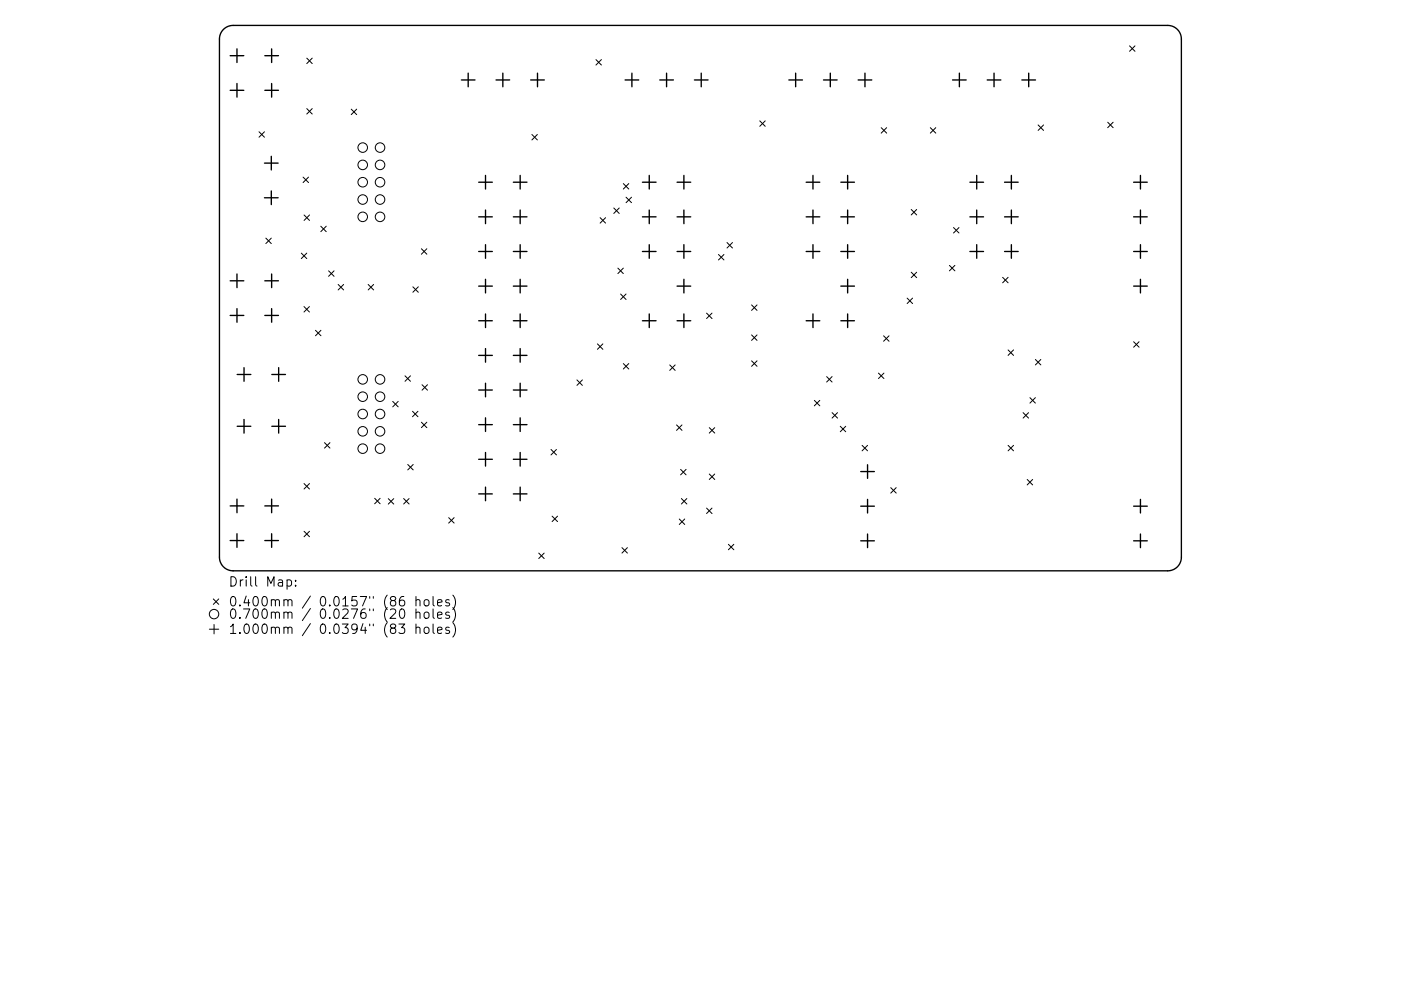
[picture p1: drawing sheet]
<svg xmlns="http://www.w3.org/2000/svg" width="297mm" height="210mm" viewBox="0 0 297 210" stroke-linecap="round" stroke-linejoin="round" font-family="sans-serif">
<defs><g id="words">
<g font-size="2.8">
<text x="48.4" y="124.5">Drill Map:</text>
<text x="48.4" y="128.7">0.400mm / 0.0157&quot; (86 holes)</text>
<text x="48.4" y="131.3">0.700mm / 0.0276&quot; (20 holes)</text>
<text x="48.4" y="134.5">1.000mm / 0.0394&quot; (83 holes)</text>
</g>
</g></defs>
<g fill="none" stroke="#000" stroke-width=".29">
<path d="M47.4 6.2a2.89 2.89 0 0 1 2-.8h198.2a2.89 2.89 0 0 1 2.9 2.9v109.9a2.89 2.89 0 0 1-2.9 2.9h-198.2a2.89 2.89 0 0 1-2.9-2.9v-109.9a2.89 2.89 0 0 1 .9-2.1zM48.8 11.8h2.9M48.8 19.2h2.9M50.2 10.4v2.9M50.2 17.7v2.9M56.1 11.8h2.9M56.1 19.2h2.9M57.6 10.4v2.9M57.6 17.7v2.9M97.8 17h2.9M99.3 15.5v2.9M105.2 17h2.9"/>
<path d="M106.6 15.5v2.9M112.5 17h2.9M114 15.5v2.9M132.5 17h2.9M134 15.5v2.9M139.9 17h2.9M141.3 15.5v2.9M147.2 17h2.9M148.7 15.5v2.9M167.2 17h2.9M168.7 15.5v2.9M174.6 17h2.9"/>
<path d="M176 15.5v2.9M181.9 17h2.9M183.4 15.5v2.9M202 17h2.9M203.4 15.5v2.9M209.3 17h2.9M210.8 15.5v2.9M216.7 17h2.9M218.1 15.5v2.9M56.1 34.6h2.9M57.5 33.2v2.9M101.5 38.7h2.9"/>
<path d="M102.9 37.2v2.9M108.8 38.7h2.9M110.3 37.2v2.9M136.2 38.7h2.9M137.7 37.2v2.9M143.6 38.7h2.8M145 37.2v2.9M170.9 38.7h2.9M172.4 37.2v2.9M178.3 38.7h2.9M179.7 37.2v2.9M205.6 38.7h2.9"/>
<path d="M207.1 37.2v2.9M213 38.7h2.9M214.4 37.2v2.9M240.3 38.7h2.9M241.8 37.2v2.9M48.8 59.6h2.9M50.2 58.1v2.9M56.1 42h2.9M56.1 59.6h2.9M57.5 40.5v2.9M57.6 58.1v2.9M101.5 46h2.9"/>
<path d="M101.5 53.4h2.9M102.9 44.6v2.9M102.9 51.9v2.9M102.9 59.3v2.9M108.8 46h2.9M108.8 53.4h2.9M110.3 44.6v2.9M110.3 51.9v2.9M110.3 59.3v2.9M136.2 46h2.9M136.2 53.4h2.9M137.7 44.6v2.9"/>
<path d="M137.7 51.9v2.9M143.6 46h2.8M143.6 53.4h2.8M145 44.6v2.9M145 51.9v2.9M145 59.3v2.9M170.9 46h2.9M170.9 53.4h2.9M172.4 44.6v2.9M172.4 51.9v2.9M178.3 46h2.9M178.3 53.4h2.9"/>
<path d="M179.7 44.6v2.9M179.7 51.9v2.9M179.7 59.3v2.9M205.6 46h2.9M205.6 53.4h2.9M207.1 44.6v2.9M207.1 51.9v2.9M213 46h2.9M213 53.4h2.9M214.4 44.6v2.9M214.4 51.9v2.9M240.3 46h2.9"/>
<path d="M240.3 53.4h2.9M241.8 44.6v2.9M241.8 51.9v2.9M241.8 59.3v2.9M48.8 66.9h2.9M50.2 65.5v2.9M50.3 79.5h2.9M51.7 78v2.9M56.1 66.9h2.9M57.6 65.5v2.9M57.6 79.5h2.9M59.1 78v2.9"/>
<path d="M101.5 60.7h2.9M101.5 68.1h2.9M101.5 75.4h2.9M102.9 66.6v2.9M102.9 74v2.8M108.8 60.7h2.9M108.8 68.1h2.9M108.8 75.4h2.9M110.3 66.6v2.9M110.3 74v2.8M136.2 68.1h2.9M137.7 66.6v2.9"/>
<path d="M143.6 60.7h2.8M143.6 68.1h2.8M145 66.6v2.9M170.9 68.1h2.9M172.4 66.6v2.9M178.3 60.7h2.9M178.3 68.1h2.9M179.7 66.6v2.9M240.3 60.7h2.9M50.3 90.4h2.9M51.7 89v2.9M57.6 90.4h2.9"/>
<path d="M59.1 89v2.9M101.5 82.7h2.9M101.5 90.1h2.9M101.5 97.4h2.9M102.9 81.3v2.9M102.9 88.7v2.8M102.9 96v2.9M108.8 82.7h2.9M108.8 90.1h2.9M108.8 97.4h2.9M110.3 81.3v2.9M110.3 88.7v2.8"/>
<path d="M110.3 96v2.9M183.9 98.6v2.9M48.8 107.3h2.9M48.8 114.7h2.9M50.2 105.9v2.9M50.2 113.2v2.9M56.1 107.3h2.9M56.1 114.7h2.9M57.6 105.9v2.9M57.6 113.2v2.9M101.5 104.8h2.9M102.9 103.3v2.9"/>
<path d="M108.8 104.8h2.9M110.3 103.3v2.9M182.5 100h2.9M182.5 107.4h2.9M182.5 114.7h2.9M183.9 105.9v2.9M183.9 113.3v2.9M240.3 107.4h2.9M240.3 114.7h2.9M241.8 105.9v2.9M241.8 113.3v2.9"/>
</g>
<g fill="none" stroke="#000" stroke-width=".21">
<path d="M65 12.3l1.2 1.2M66.2 12.3l-1.2 1.2M126.4 12.6l1.1 1.2M127.5 12.6l-1.1 1.2M239.5 9.7l1.1 1.2M240.6 9.7l-1.1 1.2M54.9 28l1.2 1.1M56.1 28l-1.2 1.1M64.3 37.6l1.1 1.1M65 23l1.2 1.2M65.4 37.6l-1.1 1.1M66.2 23l-1.2 1.2"/>
<path d="M74.5 23.2l1.1 1.1M75.6 23.2l-1.1 1.1M112.8 28.5l1.1 1.2M113.9 28.5l-1.1 1.2M132.2 39l1.1 1.1M133.3 39l-1.1 1.1M161.1 25.6l1.1 1.2M162.2 25.6l-1.1 1.2M186.8 27.1l1.2 1.1M188 27.1l-1.2 1.1M197.2 27.1l1.2 1.1M198.4 27.1l-1.2 1.1"/>
<path d="M220.1 26.5l1.2 1.2M221.3 26.5l-1.2 1.2M234.9 25.9l1.1 1.2M236 25.9l-1.1 1.2M56.4 50.5l1.1 1.2M57.5 50.5l-1.1 1.2M63.9 53.7l1.1 1.2M64.5 45.6l1.1 1.2M65 53.7l-1.1 1.2M65.6 45.6l-1.1 1.2M68 48l1.2 1.2M69.2 48l-1.2 1.2"/>
<path d="M69.7 57.5l1.1 1.1M70.8 57.5l-1.1 1.1M89.3 52.8l1.2 1.1M90.5 52.8l-1.2 1.1M127.2 46.2l1.2 1.1M128.4 46.2l-1.2 1.1M130.1 44.1l1.2 1.2M131 56.9l1.2 1.1M131.3 44.1l-1.2 1.2M132.2 56.9l-1.2 1.1M132.7 41.8l1.2 1.2M133.9 41.8l-1.2 1.2"/>
<path d="M152.3 54l1.2 1.2M153.5 54l-1.2 1.2M154.1 51.5l1.2 1.1M155.3 51.5l-1.2 1.1M193.2 44.4l1.2 1.2M193.2 57.8l1.2 1.1M194.4 44.4l-1.2 1.2M194.4 57.8l-1.2 1.1M201.3 56.3l1.2 1.2M202.2 48.3l1.1 1.1M202.5 56.3l-1.2 1.2M203.3 48.3l-1.1 1.1"/>
<path d="M212.6 58.8l1.1 1.2M213.7 58.8l-1.1 1.2M64.4 65l1.2 1.2M65.6 65l-1.2 1.2M66.9 70.1l1.1 1.1M68 70.1l-1.1 1.1M71.7 60.4l1.2 1.1M72.9 60.4l-1.2 1.1M78.1 60.4l1.1 1.1M79.2 60.4l-1.1 1.1M85.9 79.7l1.1 1.2M87 79.7l-1.1 1.2"/>
<path d="M87.5 60.9l1.2 1.1M88.7 60.9l-1.2 1.1M126.7 73l1.1 1.1M127.8 73l-1.1 1.1M131.6 62.4l1.1 1.1M132.2 77.1l1.1 1.2M132.7 62.4l-1.1 1.1M133.3 77.1l-1.1 1.2M142 77.4l1.1 1.2M143.1 77.4l-1.1 1.2M149.8 66.4l1.2 1.2M151 66.4l-1.2 1.2"/>
<path d="M159.3 64.7l1.2 1.2M159.3 71.1l1.2 1.1M159.3 76.6l1.2 1.1M160.5 64.7l-1.2 1.2M160.5 71.1l-1.2 1.1M160.5 76.6l-1.2 1.1M175.3 79.9l1.1 1.2M176.4 79.9l-1.1 1.2M186.3 79.2l1.1 1.1M187.3 71.2l1.2 1.2M187.4 79.2l-1.1 1.1M188.5 71.2l-1.2 1.2"/>
<path d="M192.3 63.3l1.2 1.1M193.5 63.3l-1.2 1.1M213.7 74.2l1.2 1.2M214.9 74.2l-1.2 1.2M219.5 76.3l1.2 1.1M220.7 76.3l-1.2 1.1M240.3 72.5l1.2 1.2M241.5 72.5l-1.2 1.2M68.8 93.9l1.2 1.2M70 93.9l-1.2 1.2M83.3 85.2l1.1 1.1M84.4 85.2l-1.1 1.1"/>
<path d="M86.4 98.5l1.2 1.2M87.5 87.3l1.1 1.1M87.6 98.5l-1.2 1.2M88.6 87.3l-1.1 1.1M89.3 89.6l1.2 1.1M89.5 81.6l1.1 1.2M90.5 89.6l-1.2 1.1M90.6 81.6l-1.1 1.2M116.8 95.4l1.2 1.1M118 95.4l-1.2 1.1M122.3 80.6l1.2 1.2M123.5 80.6l-1.2 1.2"/>
<path d="M143.4 90.2l1.2 1.1M144.3 99.6l1.2 1.1M144.6 90.2l-1.2 1.1M145.5 99.6l-1.2 1.1M150.4 90.7l1.1 1.2M151.5 90.7l-1.1 1.2M172.7 84.9l1.1 1.2M173.8 84.9l-1.1 1.2M176.4 87.6l1.2 1.1M177.6 87.6l-1.2 1.1M178.2 90.4l1.1 1.2M179.3 90.4l-1.1 1.2"/>
<path d="M182.8 94.5l1.1 1.2M183.9 94.5l-1.1 1.2M213.7 94.5l1.2 1.2M214.9 94.5l-1.2 1.2M216.9 87.6l1.2 1.1M218.1 87.6l-1.2 1.1M218.4 84.4l1.1 1.1M219.5 84.4l-1.1 1.1M64.5 102.6l1.1 1.2M64.5 112.7l1.1 1.2M65.6 102.6l-1.1 1.2M65.6 112.7l-1.1 1.2"/>
<path d="M79.4 105.7l1.2 1.2M80.6 105.7l-1.2 1.2M82.3 105.8l1.2 1.2M83.5 105.8l-1.2 1.2M85.6 105.8l1.1 1.1M86.7 105.8l-1.1 1.1M95.1 109.8l1.2 1.2M96.3 109.8l-1.2 1.2M114.2 117.3l1.2 1.2M115.4 117.3l-1.2 1.2M117.1 109.5l1.1 1.2M118.2 109.5l-1.1 1.2"/>
<path d="M131.9 116.2l1.1 1.1M133 116.2l-1.1 1.1M144 110.1l1.2 1.2M144.5 105.8l1.1 1.1M145.2 110.1l-1.2 1.2M145.6 105.8l-1.1 1.1M149.8 107.8l1.2 1.2M150.4 100.6l1.1 1.1M151 107.8l-1.2 1.2M151.5 100.6l-1.1 1.1M154.4 115.5l1.2 1.1M155.6 115.5l-1.2 1.1"/>
<path d="M188.9 103.5l1.1 1.1M190 103.5l-1.1 1.1M217.8 101.7l1.1 1.2M218.9 101.7l-1.1 1.2M44.4 133.5h2M45.2 127.1l1.2 1.1M45.4 132.5v2M46.4 127.1l-1.2 1.1M60.9 123.1l.5-.1 .4 .4v.6l-.2 .3h-.7M62.7 124.2v.2M62.7 123.1v.2M84.6 132.4h1.2l-.7 .8 .6 .1v.9l-.3 .2h-.5l-.3-.2"/>
<path d="M84.9 129.4l.4-.2a1.25 1.25 0 0 1 0 2l-.3-.1-.2-.3-.1-.8zM85.6 126.6a.79 .79 0 0 0-.9 .8v.8l.2 .3 .5 .1 .3-.2 .1-.7-.2-.3-.5-.1-.4 .4M88.2 127.4l.3-.2 .5 .1 .1 1.3M88.2 130.1a.5 .5 0 0 1 .9 0v1.1M88.2 133.3a.5 .5 0 0 1 .9 0v1.1M88.2 126.6v2M88.2 129.2v2M88.2 132.4v2M90 127.4l.3-.2a.54 .54 0 0 1 .7 .4v.6a.54 .54 0 0 1-.6 .4 .54 .54 0 0 1-.5-.4zM90 130.1a.54 .54 0 0 1 .5-.2 .54 .54 0 0 1 .5 .3v.6a.54 .54 0 0 1-.6 .4 .54 .54 0 0 1-.5-.4zM90 133.3a.54 .54 0 0 1 .5-.2 .54 .54 0 0 1 .5 .3v.6a.54 .54 0 0 1-.6 .4 .54 .54 0 0 1-.5-.4zM91.8 126.6v1.7l.3 .3"/>
<path d="M91.8 129.2v1.7l.3 .3M91.8 132.4v1.7l.3 .3M92.8 127.9l.9-.2-.1-.4-.5-.1-.3 .3 .1 1h.7M92.8 130.5l.9-.2-.1-.3-.5-.1-.3 .2 .1 1h.7M92.8 133.7l.9-.2-.1-.3-.5-.1-.3 .2 .1 1h.7M95.2 127.3l-.4-.1-.3 .3 .1 .3 .6 .2v.5h-.7M95.2 130l-.4-.1-.3 .2 .1 .3 .6 .2v.5h-.7M95.2 133.2l-.4-.1-.3 .2 .1 .3 .6 .2v.5h-.7M96 126.3a2.29 2.29 0 0 1 0 3M96 128.9a2.29 2.29 0 0 1 0 3.1M96 132.1a2.29 2.29 0 0 1 0 3.1"/>
<circle cx="76.9" cy="35" r="1.01"/>
<circle cx="76.9" cy="38.7" r="1.01"/>
<circle cx="76.9" cy="31.3" r="1.01"/>
<circle cx="80.6" cy="35" r="1.01"/>
<circle cx="80.6" cy="38.7" r="1.01"/>
<circle cx="80.6" cy="31.3" r="1.01"/>
<circle cx="76.9" cy="46" r="1.01"/>
<circle cx="76.9" cy="42.3" r="1.01"/>
<circle cx="80.6" cy="46" r="1.01"/>
<circle cx="80.6" cy="42.3" r="1.01"/>
<circle cx="76.9" cy="87.8" r="1.01"/>
<circle cx="76.9" cy="91.5" r="1.01"/>
<circle cx="76.9" cy="80.5" r="1.01"/>
<circle cx="76.9" cy="84.2" r="1.01"/>
<circle cx="76.9" cy="95.2" r="1.01"/>
<circle cx="80.6" cy="87.8" r="1.01"/>
<circle cx="80.6" cy="91.5" r="1.01"/>
<circle cx="80.6" cy="80.5" r="1.01"/>
<circle cx="80.6" cy="84.2" r="1.01"/>
<circle cx="80.6" cy="95.2" r="1.01"/>
<circle cx="45.4" cy="130.3" r="1"/>
</g>
<use href="#words"/>
</svg>
